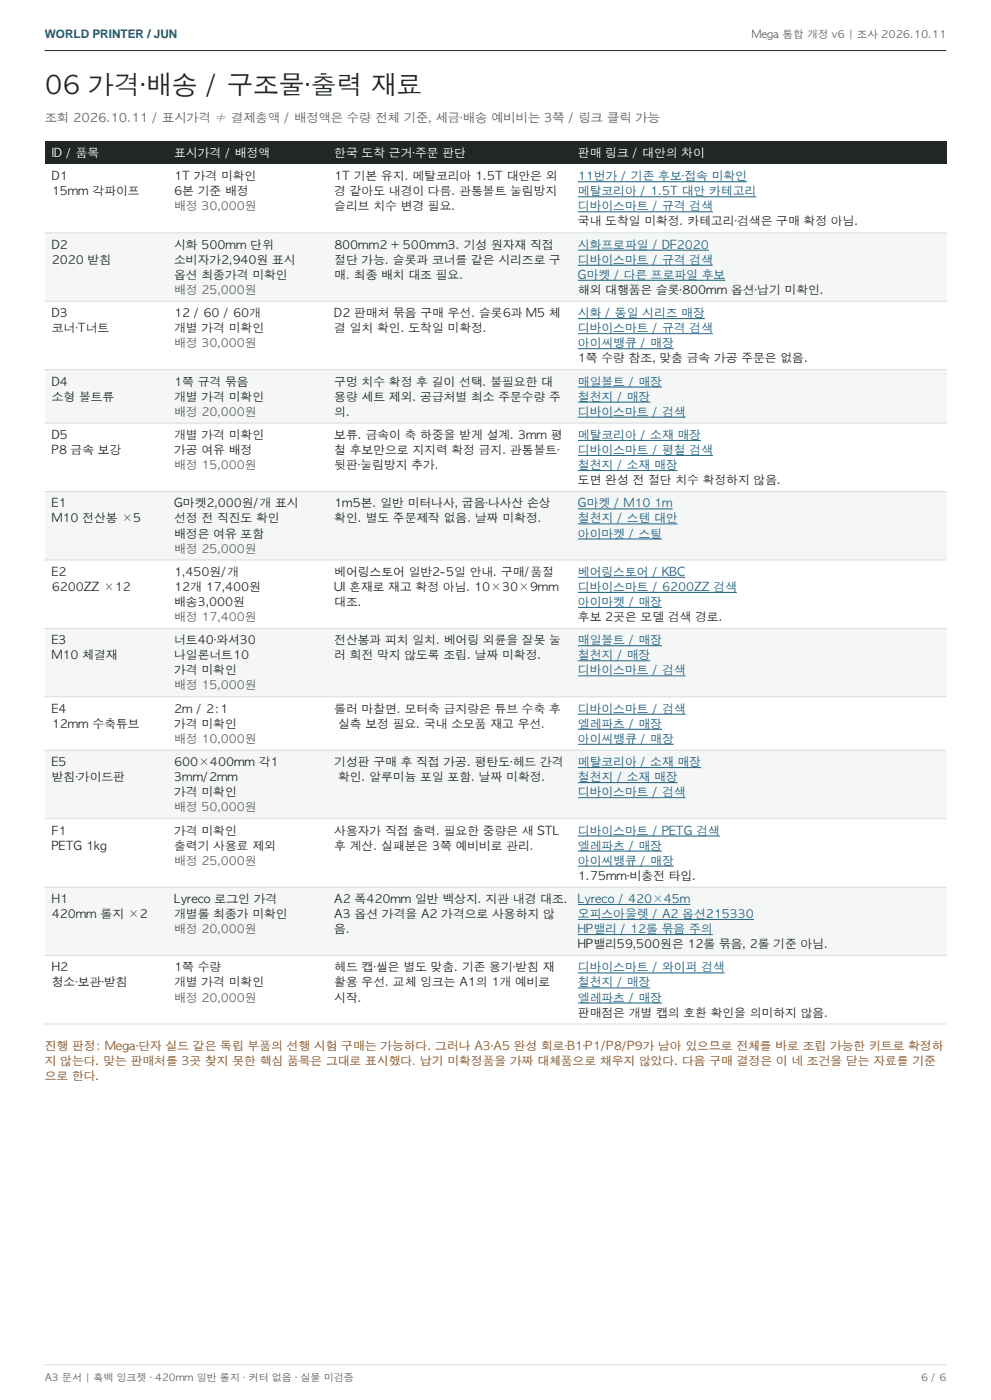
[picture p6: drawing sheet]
<svg xmlns="http://www.w3.org/2000/svg" width="297mm" height="420mm" viewBox="0 0 297 420" stroke-linecap="round" stroke-linejoin="round" font-family="sans-serif">
<defs><g id="words">
<text font-size="7.8" fill="#202725" x="13.4" y="28.2">06 가격·배송 / 구조물·출력 재료</text>
<text font-size="3.7" fill="#59615f" x="13.4" y="36.5">조회 2026.10.11 / 표시가격 ≠ 결제총액 / 배정액은 수량 전체 기준, 세금·배송 예비비는 3쪽 / 링크 클릭 가능</text>
<text font-size="3.5" fill="#146052" x="13.4" y="11.3">WORLD PRINTER / JUN</text>
<g font-size="3.5" fill="#fff">
<text x="15.5" y="47.1">ID / 품목</text>
<text x="52.2" y="47.1">표시가격 / 배정액</text>
<text x="100.2" y="47.1">한국 도착 근거·주문 판단</text>
<text x="173.2" y="47.1">판매 링크 / 대안의 차이</text>
</g>
<g font-size="3.5" fill="#202725">
<text x="15.5" y="54.1">D1</text>
<text x="15.5" y="58.6">15mm 각파이프</text>
<text x="52.2" y="54.1">1T 가격 미확인</text>
<text x="52.2" y="58.6">6본 기준 배정</text>
<text x="100.2" y="54.1">1T 기본 유지. 메탈코리아 1.5T 대안은 외</text>
<text x="100.2" y="58.6">경 같아도 내경이 다름. 관통볼트 눌림방지</text>
<text x="100.2" y="63.1">슬리브 치수 변경 필요.</text>
<text x="173.2" y="67.6">국내 도착일 미확정. 카테고리·검색은 구매 확정 아님.</text>
<text x="15.5" y="74.6">D2</text>
<text x="52.2" y="74.6">시화 500mm 단위</text>
<text x="100.2" y="74.6">800mm2 + 500mm3. 기성 원자재 직접</text>
<text x="15.5" y="79.1">2020 받침</text>
<text x="52.2" y="79.1">소비자가2,940원 표시</text>
<text x="52.2" y="83.6">옵션 최종가격 미확인</text>
<text x="100.2" y="79.1">절단 가능. 슬롯과 코너를 같은 시리즈로 구</text>
<text x="100.2" y="83.6">매. 최종 배치 대조 필요.</text>
<text x="173.2" y="88.2">해외 대행품은 슬롯·800mm 옵션·납기 미확인.</text>
<text x="15.5" y="95.1">D3</text>
<text x="52.2" y="95.1">12 / 60 / 60개</text>
<text x="100.2" y="95.1">D2 판매처 묶음 구매 우선. 슬롯6과 M5 체</text>
<text x="15.5" y="99.7">코너·T너트</text>
<text x="52.2" y="99.7">개별 가격 미확인</text>
<text x="100.2" y="99.7">결 일치 확인. 도착일 미확정.</text>
<text x="173.2" y="108.7">1쪽 수량 참조, 맞춤 금속 가공 주문은 없음.</text>
<text x="15.5" y="115.7">D4</text>
<text x="52.2" y="115.7">1쪽 규격 묶음</text>
<text x="100.2" y="115.7">구멍 치수 확정 후 길이 선택. 불필요한 대</text>
<text x="15.5" y="120.2">소형 볼트류</text>
<text x="52.2" y="120.2">개별 가격 미확인</text>
<text x="100.2" y="120.2">용량 세트 제외. 공급처별 최소 주문수량 주</text>
<text x="100.2" y="124.7">의.</text>
<text x="15.5" y="131.7">D5</text>
<text x="52.2" y="131.7">개별 가격 미확인</text>
<text x="100.2" y="131.7">보류. 금속이 축 하중을 받게 설계. 3mm 평</text>
<text x="15.5" y="136.2">P8 금속 보강</text>
<text x="52.2" y="136.2">가공 여유 배정</text>
<text x="100.2" y="136.2">철 후보만으로 지지력 확정 금지. 관통볼트·</text>
<text x="100.2" y="140.7">뒷판·눌림방지 추가.</text>
<text x="173.2" y="145.2">도면 완성 전 절단 치수 확정하지 않음.</text>
<text x="15.5" y="152.2">E1</text>
<text x="52.2" y="152.2">G마켓2,000원/개 표시</text>
<text x="100.2" y="152.2">1m5본. 일반 미터나사, 굽음·나사산 손상</text>
<text x="15.5" y="156.7">M10 전산봉 ×5</text>
<text x="52.2" y="156.7">선정 전 직진도 확인</text>
<text x="52.2" y="161.3">배정은 여유 포함</text>
<text x="100.2" y="156.7">확인. 별도 주문제작 없음. 날짜 미확정.</text>
<text x="15.5" y="172.8">E2</text>
<text x="52.2" y="172.8">1,450원/개</text>
<text x="100.2" y="172.8">베어링스토어 일반2-5일 안내. 구매/품절</text>
<text x="15.5" y="177.3">6200ZZ ×12</text>
<text x="52.2" y="177.3">12개 17,400원</text>
<text x="100.2" y="177.3">UI 혼재로 재고 확정 아님. 10×30×9mm</text>
<text x="52.2" y="181.8">배송3,000원</text>
<text x="100.2" y="181.8">대조.</text>
<text x="173.2" y="186.3">후보 2곳은 모델 검색 경로.</text>
<text x="15.5" y="193.3">E3</text>
<text x="15.5" y="197.8">M10 체결재</text>
<text x="52.2" y="193.3">너트40·와셔30</text>
<text x="52.2" y="197.8">나일론너트10</text>
<text x="100.2" y="193.3">전산봉과 피치 일치. 베어링 외륜을 잘못 눌</text>
<text x="100.2" y="197.8">러 회전 막지 않도록 조립. 날짜 미확정.</text>
<text x="52.2" y="202.3">가격 미확인</text>
<text x="15.5" y="213.8">E4</text>
<text x="52.2" y="213.8">2m / 2:1</text>
<text x="100.2" y="213.8">롤러 마찰면. 모터축 급지량은 튜브 수축 후</text>
<text x="15.5" y="218.3">12mm 수축튜브</text>
<text x="52.2" y="218.3">가격 미확인</text>
<text x="101.3" y="218.3">실측 보정 필요. 국내 소모품 재고 우선.</text>
<text x="15.5" y="229.8">E5</text>
<text x="52.2" y="229.8">600×400mm 각1</text>
<text x="100.2" y="229.8">기성판 구매 후 직접 가공. 평탄도·헤드 간격</text>
<text x="15.5" y="234.4">받침·가이드판</text>
<text x="52.2" y="234.4">3mm/2mm</text>
<text x="52.2" y="238.9">가격 미확인</text>
<text x="101.3" y="234.4">확인. 알루미늄 포일 포함. 날짜 미확정.</text>
<text x="15.5" y="250.4">F1</text>
<text x="52.2" y="250.4">가격 미확인</text>
<text x="100.2" y="250.4">사용자가 직접 출력. 필요한 중량은 새 STL</text>
<text x="15.5" y="254.9">PETG 1kg</text>
<text x="52.2" y="254.9">출력기 사용료 제외</text>
<text x="100.2" y="254.9">후 계산. 실패분은 3쪽 예비비로 관리.</text>
<text x="173.2" y="263.9">1.75mm·비충전 타입.</text>
<text x="15.5" y="270.9">H1</text>
<text x="15.5" y="275.4">420mm 롤지 ×2</text>
<text x="52.2" y="270.9">Lyreco 로그인 가격</text>
<text x="52.2" y="275.4">개별롤 최종가 미확인</text>
<text x="100.2" y="270.9">A2 폭420mm 일반 백상지. 지관 내경 대조.</text>
<text x="100.2" y="275.4">A3 옵션 가격을 A2 가격으로 사용하지 않</text>
<text x="100.2" y="279.9">음.</text>
<text x="173.2" y="284.4">HP밸리59,500원은 12롤 묶음, 2롤 기준 아님.</text>
<text x="15.5" y="291.4">H2</text>
<text x="52.2" y="291.4">1쪽 수량</text>
<text x="100.2" y="291.4">헤드 캡·씰은 별도 맞춤. 기존 용기·받침 재</text>
<text x="15.5" y="295.9">청소·보관·받침</text>
<text x="52.2" y="295.9">개별 가격 미확인</text>
<text x="100.2" y="295.9">활용 우선. 교체 잉크는 A1의 1개 예비로</text>
<text x="100.2" y="300.5">시작.</text>
<text x="173.2" y="305">판매점은 개별 캡의 호환 확인을 의미하지 않음.</text>
</g>
<g font-size="3.5" fill="#1c5e81">
<text x="173.2" y="54.1">11번가 / 기존 후보·접속 미확인</text>
<text x="173.2" y="58.6">메탈코리아 / 1.5T 대안 카테고리</text>
<text x="173.2" y="63.1">디바이스마트 / 규격 검색</text>
<text x="173.2" y="74.6">시화프로파일 / DF2020</text>
<text x="173.2" y="79.1">디바이스마트 / 규격 검색</text>
<text x="173.2" y="83.6">G마켓 / 다른 프로파일 후보</text>
<text x="173.2" y="95.1">시화 / 동일 시리즈 매장</text>
<text x="173.2" y="99.7">디바이스마트 / 규격 검색</text>
<text x="173.2" y="104.2">아이씨뱅큐 / 매장</text>
<text x="173.2" y="115.7">매일볼트 / 매장</text>
<text x="173.2" y="120.2">철천지 / 매장</text>
<text x="173.2" y="124.7">디바이스마트 / 검색</text>
<text x="173.2" y="131.7">메탈코리아 / 소재 매장</text>
<text x="173.2" y="136.2">디바이스마트 / 평철 검색</text>
<text x="173.2" y="140.7">철천지 / 소재 매장</text>
<text x="173.2" y="152.2">G마켓 / M10 1m</text>
<text x="173.2" y="156.7">철천지 / 스텐 대안</text>
<text x="173.2" y="161.3">아이마켓 / 스틸</text>
<text x="173.2" y="172.8">베어링스토어 / KBC</text>
<text x="173.2" y="177.3">디바이스마트 / 6200ZZ 검색</text>
<text x="173.2" y="181.8">아이마켓 / 매장</text>
<text x="173.2" y="193.3">매일볼트 / 매장</text>
<text x="173.2" y="197.8">철천지 / 매장</text>
<text x="173.2" y="202.3">디바이스마트 / 검색</text>
<text x="173.2" y="213.8">디바이스마트 / 검색</text>
<text x="173.2" y="218.3">엘레파츠 / 매장</text>
<text x="173.2" y="222.8">아이씨뱅큐 / 매장</text>
<text x="173.2" y="229.8">메탈코리아 / 소재 매장</text>
<text x="173.2" y="234.4">철천지 / 소재 매장</text>
<text x="173.2" y="238.9">디바이스마트 / 검색</text>
<text x="173.2" y="250.4">디바이스마트 / PETG 검색</text>
<text x="173.2" y="254.9">엘레파츠 / 매장</text>
<text x="173.2" y="259.4">아이씨뱅큐 / 매장</text>
<text x="173.2" y="270.9">Lyreco / 420×45m</text>
<text x="173.2" y="275.4">오피스아울렛 / A2 옵션215330</text>
<text x="173.2" y="279.9">HP밸리 / 12롤 묶음 주의</text>
<text x="173.2" y="291.4">디바이스마트 / 와이퍼 검색</text>
<text x="173.2" y="295.9">철천지 / 매장</text>
<text x="173.2" y="300.5">엘레파츠 / 매장</text>
</g>
<g font-size="3.5" fill="#59615f">
<text x="52.2" y="63.1">배정 30,000원</text>
<text x="52.2" y="88.2">배정 25,000원</text>
<text x="52.2" y="104.2">배정 30,000원</text>
<text x="52.2" y="124.7">배정 20,000원</text>
<text x="52.2" y="140.7">배정 15,000원</text>
<text x="52.2" y="165.8">배정 25,000원</text>
<text x="52.2" y="186.3">배정 17,400원</text>
<text x="52.2" y="206.8">배정 15,000원</text>
<text x="52.2" y="222.8">배정 10,000원</text>
<text x="52.2" y="243.4">배정 50,000원</text>
<text x="52.2" y="259.4">배정 25,000원</text>
<text x="52.2" y="279.9">배정 20,000원</text>
<text x="52.2" y="300.5">배정 20,000원</text>
</g>
<g font-size="3.5" fill="#994800">
<text x="13.4" y="315">진행 판정: Mega·단자 실드 같은 독립 부품의 선행 시험 구매는 가능하다. 그러나 A3·A5 완성 회로·B1·P1/P8/P9가 남아 있으므로 전체를 바로 조립 가능한 키트로 확정하</text>
<text x="13.4" y="319.5">지 않는다. 맞는 판매처를 3곳 찾지 못한 핵심 품목은 그대로 표시했다. 납기 미확정품을 가짜 대체품으로 채우지 않았다. 다음 구매 결정은 이 네 조건을 닫는 자료를 기준</text>
<text x="13.4" y="324">으로 한다.</text>
</g>
<text font-size="3.2" fill="#59615f" x="225.3" y="11.3">Mega 통합 개정 v6 | 조사 2026.10.11</text>
<g font-size="3" fill="#59615f">
<text x="13.4" y="414.4">A3 문서 | 흑백 잉크젯 · 420mm 일반 롤지 · 커터 없음 · 실물 미검증</text>
<text x="276.1" y="414.4">6 / 6</text>
</g>
</g></defs>
<path d="M13.4 15.2h270.2" fill="none" stroke="#202725" stroke-width=".3"/>
<path d="M13.4 42.3h270.2v7h-270.2z" fill-rule="evenodd" fill="#202725"/>
<path d="M13.4 49.3h270.2v20.5h-270.2z" fill-rule="evenodd" fill="#fff"/>
<path d="M13.4 69.8h270.2v20.6h-270.2z" fill-rule="evenodd" fill="#f5f7f6"/>
<path d="M13.4 90.4h270.2v20.5h-270.2z" fill-rule="evenodd" fill="#fff"/>
<path d="M13.4 110.9h270.2v16h-270.2z" fill-rule="evenodd" fill="#f5f7f6"/>
<path d="M13.4 126.9h270.2v20.6h-270.2z" fill-rule="evenodd" fill="#fff"/>
<path d="M13.4 147.5h270.2v20.5h-270.2z" fill-rule="evenodd" fill="#f5f7f6"/>
<path d="M13.4 168h270.2v20.5h-270.2z" fill-rule="evenodd" fill="#fff"/>
<path d="M13.4 188.5h270.2v20.6h-270.2z" fill-rule="evenodd" fill="#f5f7f6"/>
<path d="M13.4 209.1h270.2v16h-270.2z" fill-rule="evenodd" fill="#fff"/>
<path d="M13.4 225.1h270.2v20.5h-270.2z" fill-rule="evenodd" fill="#f5f7f6"/>
<path d="M13.4 245.6h270.2v20.5h-270.2z" fill-rule="evenodd" fill="#fff"/>
<path d="M13.4 266.1h270.2v20.6h-270.2z" fill-rule="evenodd" fill="#f5f7f6"/>
<path d="M13.4 286.7h270.2v20.5h-270.2z" fill-rule="evenodd" fill="#fff"/>
<g fill="none" stroke="#1c5e81" stroke-width=".3">
<path d="M173.2 54.5h50.7M173.2 59h53.4M173.2 63.6h40.4M173.2 75.1h39.3M173.2 79.6h40.4M173.2 84.1h44.2M173.2 95.6h38M173.2 100.1h40.4M173.2 104.6h28.7M173.2 116.1h25.2M173.2 120.6h21.7M173.2 125.1h32.3"/>
<path d="M173.2 132.1h36.9M173.2 136.6h40.4M173.2 141.2h29.9M173.2 152.7h28.4M173.2 157.2h29.9M173.2 161.7h25.2M173.2 173.2h32.2M173.2 177.7h47.6M173.2 182.2h25.2M173.2 193.7h25.2M173.2 198.2h21.7M173.2 202.8h32.3"/>
<path d="M173.2 214.3h32.3M173.2 218.8h25.2M173.2 223.3h28.7M173.2 230.3h36.9M173.2 234.8h29.9M173.2 239.3h32.3M173.2 250.8h42.5M173.2 255.3h25.2M173.2 259.8h28.7M173.2 271.3h33.7M173.2 275.9h52.7M173.2 280.4h40.4"/>
<path d="M173.2 291.9h44M173.2 296.4h21.7M173.2 300.9h25.2"/>
</g>
<g fill="none" stroke="#d5ddda" stroke-width=".3">
<path d="M13.4 69.8h270.2M13.4 90.4h270.2M13.4 110.9h270.2M13.4 126.9h270.2M13.4 147.5h270.2M13.4 168h270.2M13.4 188.5h270.2M13.4 209.1h270.2M13.4 225.1h270.2M13.4 245.6h270.2M13.4 266.1h270.2M13.4 286.7h270.2"/>
<path d="M13.4 307.2h270.2M13.4 409.4h270.2"/>
</g>
<use href="#words"/>
</svg>
